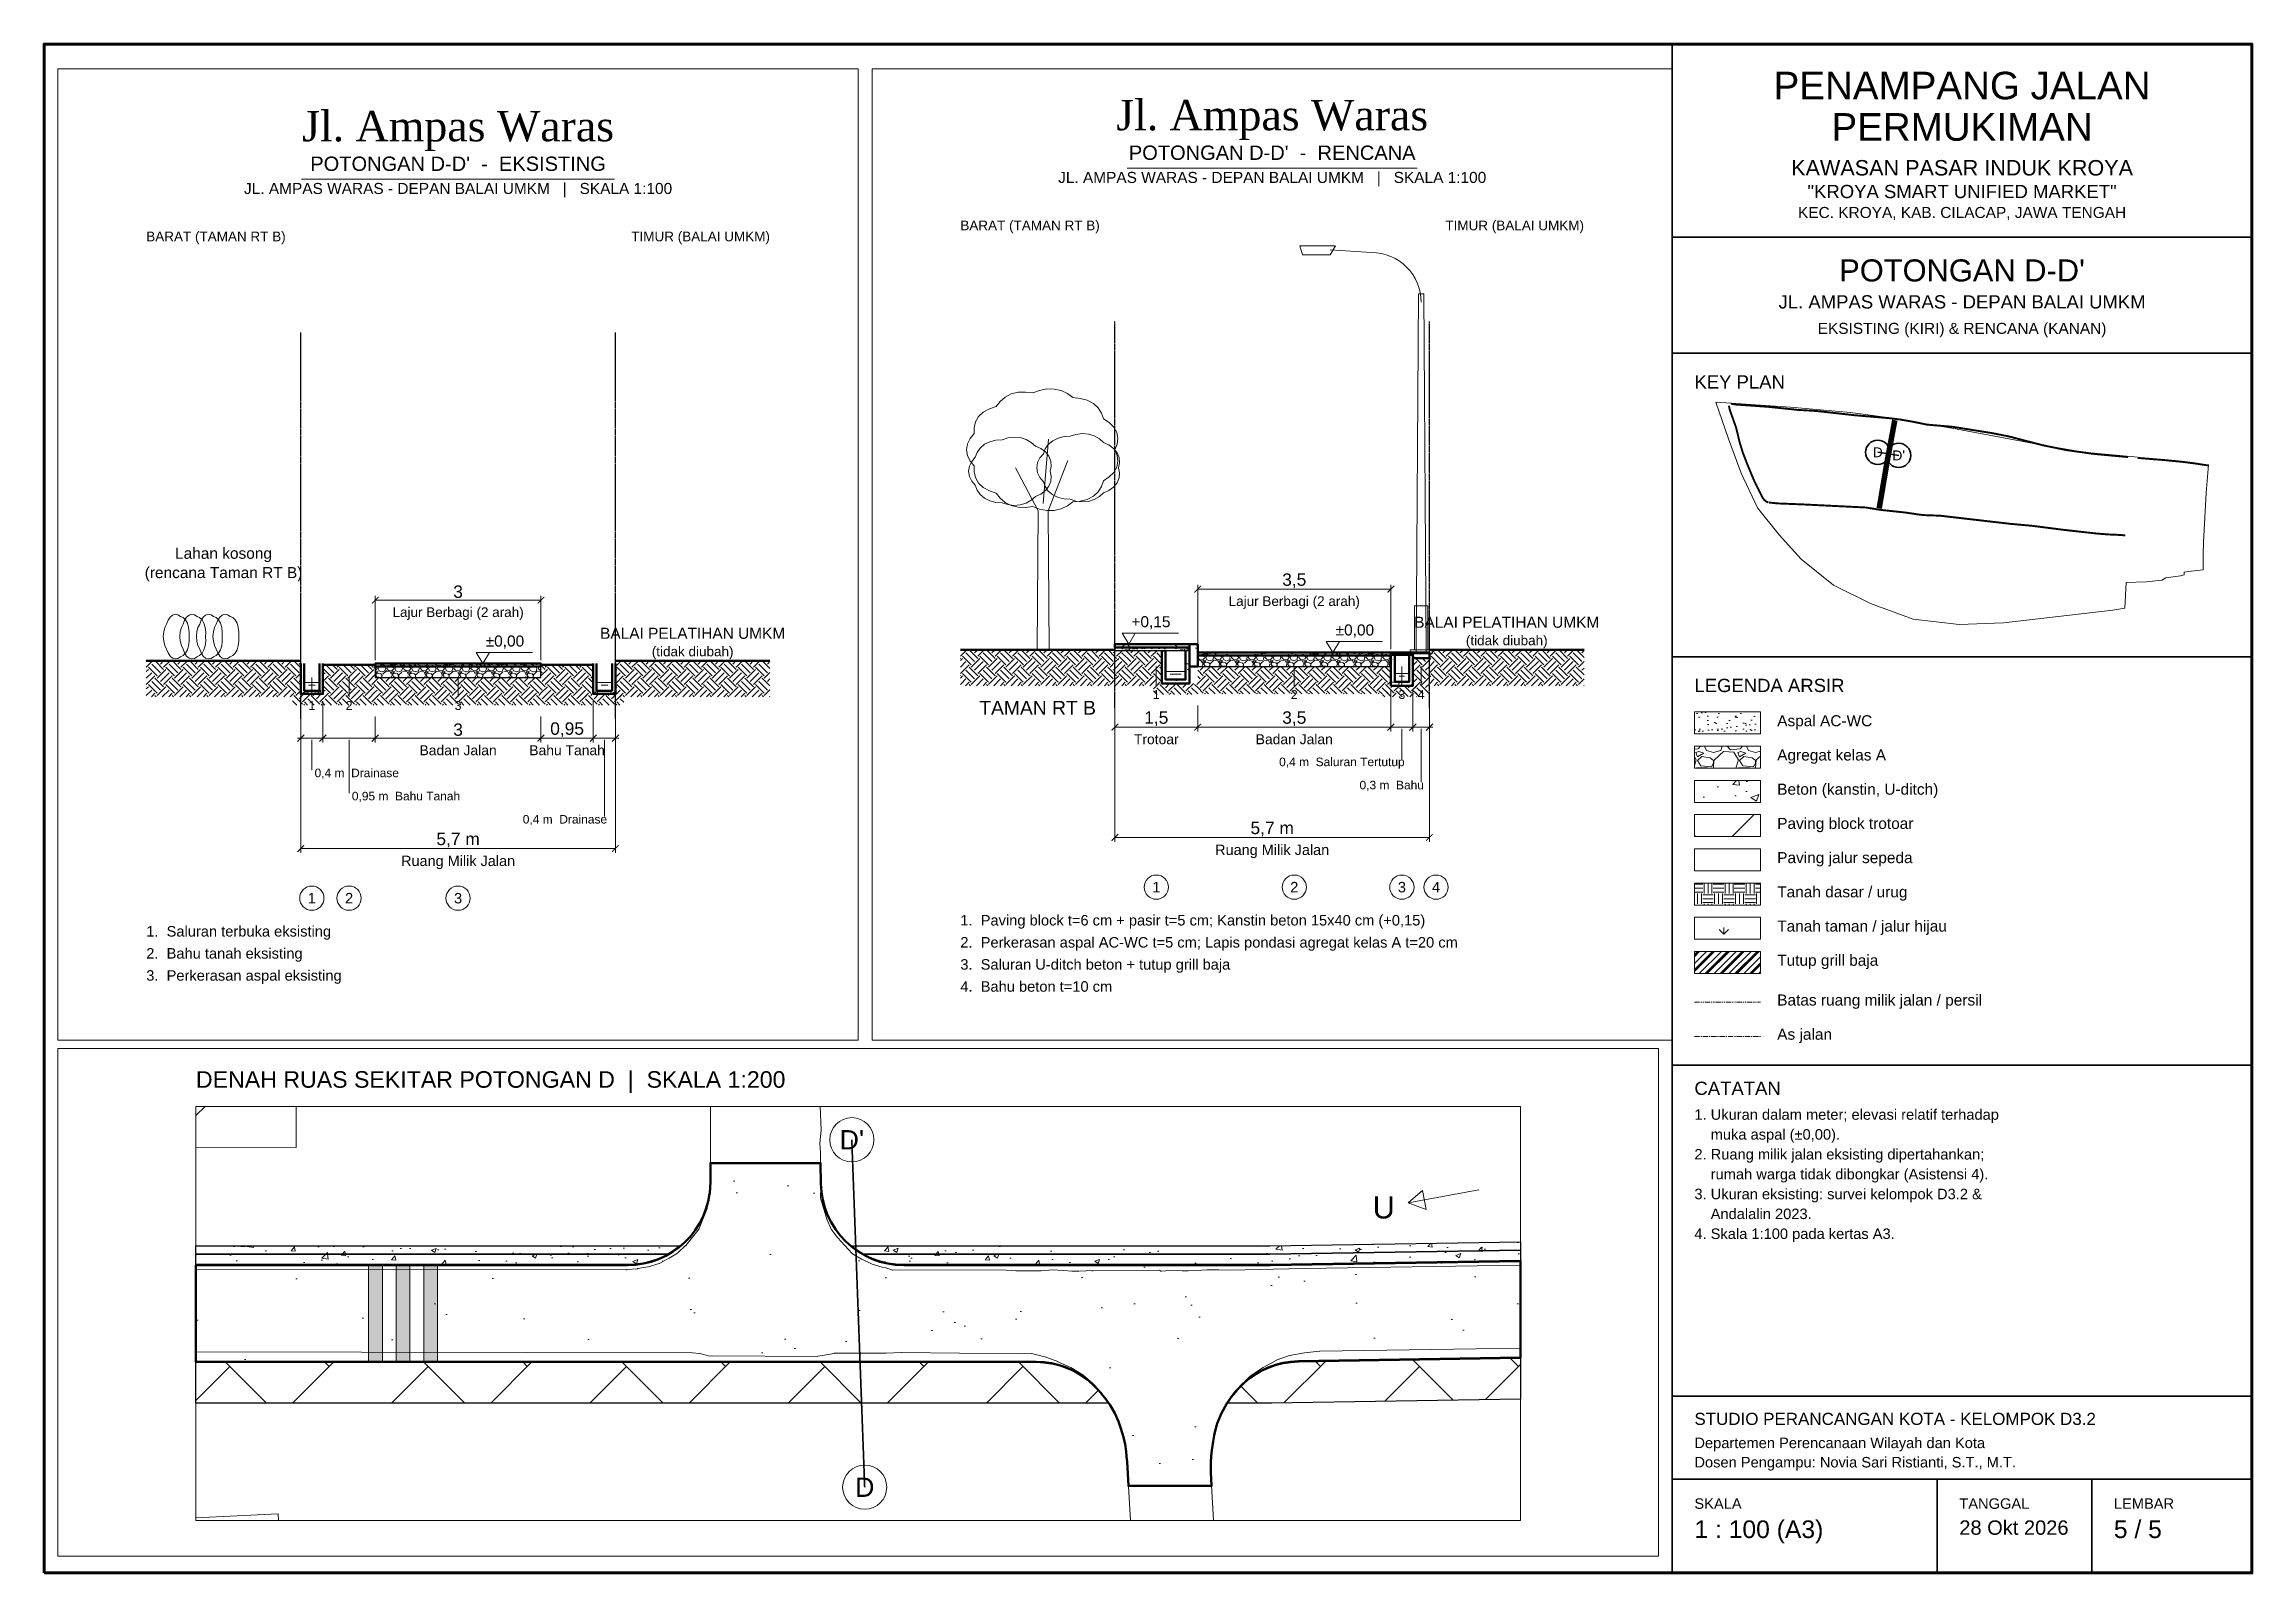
# Paper-space layout 'PNP_D_AMPAS_WARAS' of a CAD drawing. Header units: metres, sheet in millimetres. Extents: x 10 to 410, y 10 to 287.
# The model-space entities are those that its viewports show. They can reach past a viewport. Long polylines and large blocks are cut down to what shows.
import ezdxf
from ezdxf.enums import TextEntityAlignment as Align

# ---------------------------------------------------------------- set-up
doc = ezdxf.new("R2010")
doc.units = ezdxf.units.M
doc.linetypes.add('CENTER', pattern=[5.08, 3.175, -0.635, 0.635, -0.635])
doc.linetypes.add('PHANTOM', pattern=[6.35, 3.175, -0.635, 0.635, -0.635, 0.635, -0.635])
for name, color, linetype, lineweight in [('D32_KOP', 7, 'Continuous', 35), ('D32_KOP_TIPIS', 7, 'Continuous', 18), ('D32_PNP_AIR', 5, 'Continuous', 13), ('D32_PNP_ARSIR', 8, 'Continuous', 9), ('D32_PNP_ARSIR_TANAH', 33, 'Continuous', 9), ('D32_PNP_BATAS_RMJ', 1, 'PHANTOM', 25), ('D32_PNP_DIMENSI', 7, 'Continuous', 13), ('D32_PNP_KONSTRUKSI', 7, 'Continuous', 25), ('D32_PNP_POTONGAN', 7, 'Continuous', 50), ('D32_PNP_TAMPAK', 8, 'Continuous', 18), ('D32_PNP_TEKS', 7, 'Continuous', 18), ('D32_PNP_VEGETASI', 94, 'Continuous', 18), ('D32_VIEWPORT', 8, 'Continuous', 9)]:
    doc.layers.add(name, color=color, linetype=linetype, lineweight=lineweight)
doc.styles.add('D32_ARIAL', font='arial.ttf')
doc.styles.add('D32_TIMES', font='times.ttf')
doc.dimstyles.new('D32_1-100', dxfattribs={"dimtxt": 0.225, "dimasz": 0.12, "dimexe": 0.08, "dimexo": 0.06, "dimgap": 0.04, "dimtad": 1, "dimtxsty": 'D32_ARIAL', "dimblk": 'ARCHTICK', "dimblk1": 'ARCHTICK', "dimblk2": 'ARCHTICK', "dimcen": 2.5, "dimclrd": 7, "dimclre": 7, "dimclrt": 7, "dimazin": 3, "dimtfac": 1, "dimtmove": 2, "dimatfit": 3, "dimlwd": 13, "dimlwe": 13})

psp = doc.layouts.new('PNP_D_AMPAS_WARAS')

# ---------------------------------------------------------------- texts
at = {"color": 1, "style": 'D32_ARIAL'}
for s, p in [('D', (342.22, 213.04)), ("D'", (346.01, 212.48))]:
    psp.add_text(s, height=1.8, dxfattribs=at).set_placement(p, align=Align.MIDDLE_CENTER)
at = {"layer": 'D32_KOP_TIPIS', "style": 'D32_ARIAL'}
for s, height, p in [('PENAMPANG JALAN', 5, (357.5, 282)), ('PERMUKIMAN', 5, (357.5, 274.5)), ('KAWASAN PASAR INDUK KROYA', 2.8, (357.5, 266)), ('"KROYA SMART UNIFIED MARKET"', 2.4, (357.5, 261.5)), ('KEC. KROYA, KAB. CILACAP, JAWA TENGAH', 2, (357.5, 257.5)), ("POTONGAN D-D'", 4, (357.5, 248)), ('JL. AMPAS WARAS - DEPAN BALAI UMKM', 2.4, (357.5, 241.5)), ('EKSISTING (KIRI) & RENCANA (KANAN)', 2, (357.5, 236.5))]:
    psp.add_text(s, height=height, dxfattribs=at).set_placement(p, align=Align.TOP_CENTER)
for s, height, p in [('KEY PLAN', 2.4, (309, 227)), ('LEGENDA ARSIR', 2.4, (309, 172)), ('Aspal AC-WC', 2, (324, 165.4)), ('Agregat kelas A', 2, (324, 159.2)), ('Beton (kanstin, U-ditch)', 2, (324, 153)), ('Paving block trotoar', 2, (324, 146.8)), ('Paving jalur sepeda', 2, (324, 140.6)), ('Tanah dasar / urug', 2, (324, 134.4)), ('Tanah taman / jalur hijau', 2, (324, 128.2)), ('Tutup grill baja', 2, (324, 122)), ('Batas ruang milik jalan / persil', 2, (324, 114.8)), ('As jalan', 2, (324, 108.6)), ('CATATAN', 2.4, (309, 99)), ('1. Ukuran dalam meter; elevasi relatif terhadap', 1.9, (309, 94)), ('    muka aspal (±0,00).', 1.9, (309, 90.4)), ('2. Ruang milik jalan eksisting dipertahankan;', 1.9, (309, 86.8)), ('    rumah warga tidak dibongkar (Asistensi 4).', 1.9, (309, 83.2)), ('3. Ukuran eksisting: survei kelompok D3.2 &', 1.9, (309, 79.6)), ('    Andalalin 2023.', 1.9, (309, 76)), ('4. Skala 1:100 pada kertas A3.', 1.9, (309, 72.4)), ('STUDIO PERANCANGAN KOTA - KELOMPOK D3.2', 2.2, (309, 39)), ('Departemen Perencanaan Wilayah dan Kota', 1.9, (309, 34.5)), ('Dosen Pengampu: Novia Sari Ristianti, S.T., M.T.', 1.9, (309, 31)), ('SKALA', 1.9, (309, 23.5)), ('TANGGAL', 1.9, (357, 23.5)), ('LEMBAR', 1.9, (385, 23.5)), ('1 : 100 (A3)', 3.2, (309, 19.5)), ('28 Okt 2026', 2.6, (357, 19.5)), ('5 / 5', 3.2, (385, 19.5))]:
    psp.add_text(s, height=height, dxfattribs=at).set_placement(p, align=Align.TOP_LEFT)

msp = doc.modelspace()

# ---------------------------------------------------------------- texts
at = {"color": 1, "style": 'D32_ARIAL'}
for s, p in [("D'", (99.766, -115.704)), ('D', (100.234, -128.296))]:
    msp.add_text(s, height=0.7, dxfattribs=at).set_placement(p, align=Align.MIDDLE_CENTER)
at = {"style": 'D32_ARIAL'}
msp.add_text('U', height=0.8, dxfattribs=at).set_placement((119.042, -118.157), align=Align.MIDDLE_CENTER)
at = {"layer": 'D32_PNP_TEKS'}
for s, height, style, p in [('Jl. Ampas Waras', 0.55, 'D32_TIMES', (5.65, -110.7)), ('Jl. Ampas Waras', 0.55, 'D32_TIMES', (27.65, -110.7)), ("POTONGAN D-D'  -  EKSISTING", 0.26, 'D32_ARIAL', (5.65, -111.15)), ("POTONGAN D-D'  -  RENCANA", 0.26, 'D32_ARIAL', (27.65, -111.15)), ('JL. AMPAS WARAS - DEPAN BALAI UMKM   |   SKALA 1:100', 0.2, 'D32_ARIAL', (5.65, -111.55)), ('JL. AMPAS WARAS - DEPAN BALAI UMKM   |   SKALA 1:100', 0.2, 'D32_ARIAL', (27.65, -111.55))]:
    msp.add_text(s, height=height, dxfattribs=dict(at, style=style)).set_placement(p, align=Align.BOTTOM_CENTER)
at = {"layer": 'D32_PNP_TEKS', "style": 'D32_ARIAL'}
for s, height, p in [('BARAT (TAMAN RT B)', 0.175, (0, -112.4)), ('BARAT (TAMAN RT B)', 0.175, (22, -112.4)), ('DENAH RUAS SEKITAR POTONGAN D  |  SKALA 1:200', 0.6, (76, -114)), ('±0,00', 0.2, (6.15, -119.75)), ('+0,15', 0.2, (25.1, -119.6)), ('±0,00', 0.2, (28.8, -119.75))]:
    msp.add_text(s, height=height, dxfattribs=at).set_placement(p, align=Align.BOTTOM_LEFT)
for p in [(11.3, -112.4), (33.3, -112.4)]:
    msp.add_text('TIMUR (BALAI UMKM)', height=0.175, dxfattribs=at).set_placement(p, align=Align.BOTTOM_RIGHT)
for s, height, p in [('Lahan kosong', 0.2, (1.4, -118)), ('(rencana Taman RT B)', 0.2, (1.4, -118.35)), ('BALAI PELATIHAN UMKM', 0.2, (9.9, -119.45)), ('BALAI PELATIHAN UMKM', 0.2, (31.9, -119.45)), ('(tidak diubah)', 0.175, (9.9, -119.78)), ('(tidak diubah)', 0.175, (31.9, -119.78)), ('TAMAN RT B', 0.25, (23.4, -121)), ('1', 0.19, (3, -124.25)), ('2', 0.19, (3.675, -124.25)), ('3', 0.19, (5.65, -124.25)), ('1', 0.19, (25.55, -124.25)), ('2', 0.19, (28.05, -124.25)), ('3', 0.19, (30, -124.25)), ('4', 0.19, (30.62, -124.25))]:
    msp.add_text(s, height=height, dxfattribs=at).set_placement(p, align=Align.MIDDLE_CENTER)
for s, height, p in [('Lajur Berbagi (2 arah)', 0.175, (5.65, -118.98)), ('Lajur Berbagi (2 arah)', 0.175, (28.05, -118.98)), ('1', 0.16, (3, -120.68)), ('2', 0.16, (3.675, -120.68)), ('3', 0.16, (5.65, -120.68)), ('1', 0.16, (25.55, -120.68)), ('2', 0.16, (28.05, -120.68)), ('3', 0.16, (30, -120.68)), ('4', 0.16, (30.35, -120.68)), ('Badan Jalan', 0.18, (5.65, -121.48)), ('Bahu Tanah', 0.18, (7.625, -121.48)), ('Trotoar', 0.18, (25.55, -121.48)), ('Badan Jalan', 0.18, (28.05, -121.48)), ('Ruang Milik Jalan', 0.1875, (5.65, -123.48)), ('Ruang Milik Jalan', 0.1875, (27.65, -123.48))]:
    msp.add_text(s, height=height, dxfattribs=at).set_placement(p, align=Align.TOP_CENTER)
for s, height, p in [('0,4 m  Drainase', 0.155, (3.05, -121.98)), ('0,95 m  Bahu Tanah', 0.155, (3.725, -122.4)), ('1.  Saluran terbuka eksisting', 0.19, (0, -124.85)), ('1.  Paving block t=6 cm + pasir t=5 cm; Kanstin beton 15x40 cm (+0,15)', 0.19, (22, -124.85)), ('2.  Bahu tanah eksisting', 0.19, (0, -125.25)), ('2.  Perkerasan aspal AC-WC t=5 cm; Lapis pondasi agregat kelas A t=20 cm', 0.19, (22, -125.25)), ('3.  Perkerasan aspal eksisting', 0.19, (0, -125.65)), ('3.  Saluran U-ditch beton + tutup grill baja', 0.19, (22, -125.65)), ('4.  Bahu beton t=10 cm', 0.19, (22, -126.05))]:
    msp.add_text(s, height=height, dxfattribs=at).set_placement(p, align=Align.MIDDLE_LEFT)
for s, p in [('0,4 m  Saluran Tertutup', (30.05, -121.98)), ('0,3 m  Bahu', (30.4, -122.4)), ('0,4 m  Drainase', (8.35, -122.82))]:
    msp.add_text(s, height=0.155, dxfattribs=at).set_placement(p, align=Align.MIDDLE_RIGHT)

# ---------------------------------------------------------------- blocks, each defined once
blk = doc.blocks.new('_ARCHTICK')
at = {"color": 0, "linetype": 'BYBLOCK', "const_width": 0.15}
blk.add_lwpolyline([(-0.5, -0.5), (0.5, 0.5)], dxfattribs=at)

# ---------------------------------------------------------------- dimensions: what is measured, and where the dimension line sits
at = {"layer": 'D32_PNP_DIMENSI'}
for base, p1, p2 in [((4.15, -118.85), (4.15, -120), (7.15, -120)), ((26.3, -118.85), (26.3, -120), (29.8, -120)), ((4.15, -121.35), (4.15, -120.9), (7.15, -120.9)), ((7.15, -121.35), (7.15, -120.9), (8.1, -120.9)), ((24.8, -121.35), (24.8, -120.9), (26.3, -120.9)), ((26.3, -121.35), (26.3, -120.9), (29.8, -120.9))]:
    msp.add_linear_dim(base=base, p1=p1, p2=p2, dimstyle='D32_1-100', dxfattribs=at).render()
for base, p1, p2 in [((2.8, -123.35), (2.8, -120.9), (8.5, -120.9)), ((24.8, -123.35), (24.8, -120.9), (30.5, -120.9))]:
    msp.add_linear_dim(base=base, p1=p1, p2=p2, text='<> m', dimstyle='D32_1-100', dxfattribs=at).render()

# ---------------------------------------------------------------- hatches: boundary and pattern name
at = {"layer": 'D32_PNP_ARSIR'}
h = msp.add_hatch(dxfattribs=at)
h.set_pattern_fill('ANSI31', scale=2.5)
h.paths.add_polyline_path([(79.627, -115.98), (76, -115.969), (76, -114.5), (79.632, -114.5)])
h = msp.add_hatch(dxfattribs=at)
h.set_pattern_fill('AR-SAND', scale=0.09)
h.paths.add_polyline_path([(91.644, -120.25), (91.93, -120.236), (92.213, -120.195), (92.492, -120.128), (92.762, -120.034), (93.022, -119.914), (93.27, -119.771), (93.503, -119.604), (93.719, -119.416), (93.916, -119.208), (94.093, -118.982), (94.247, -118.741), (94.377, -118.486), (94.483, -118.22), (94.562, -117.944), (94.615, -117.663), (94.618, -117.642), (94.646, -117.226), (94.646, -116.55), (98.633, -116.55), (98.647, -117.305), (98.667, -117.595), (98.714, -117.882), (98.789, -118.164), (98.891, -118.436), (99.019, -118.697), (99.171, -118.945), (99.347, -119.177), (99.545, -119.391), (99.762, -119.584), (99.997, -119.756), (100.248, -119.904), (100.511, -120.027), (100.786, -120.124), (101.068, -120.194), (101.356, -120.236), (101.647, -120.25), (114.891, -120.25), (114.94, -120.25), (124, -120.101), (124, -123.601), (115.948, -123.734), (115.669, -123.751), (115.392, -123.795), (115.12, -123.864), (114.857, -123.958), (114.603, -124.077), (114.361, -124.219), (114.134, -124.382), (113.923, -124.566), (113.73, -124.769), (113.663, -124.846), (113.51, -125.039), (113.373, -125.242), (113.297, -125.366), (113.125, -125.69), (113.123, -125.693), (113.006, -125.993), (112.921, -126.304), (112.896, -126.419), (112.858, -126.638), (112.815, -126.948), (112.792, -127.171), (112.777, -127.406), (112.775, -127.757), (112.802, -128.25), (109.789, -128.25), (109.74, -127.369), (109.725, -127.197), (109.722, -127.168), (109.706, -127.001), (109.671, -126.742), (109.613, -126.488), (109.58, -126.368), (109.504, -126.127), (109.426, -125.913), (109.296, -125.611), (109.134, -125.324), (108.941, -125.057), (108.868, -124.967), (108.783, -124.866), (108.692, -124.764), (108.496, -124.561), (108.281, -124.378), (108.05, -124.216), (107.805, -124.076), (107.547, -123.96), (107.28, -123.869), (107.006, -123.803), (106.726, -123.763), (106.444, -123.75), (76, -123.75), (76, -120.25)])
h = msp.add_hatch(dxfattribs=at)
h.set_pattern_fill('AR-CONC', scale=0.01)
h.paths.add_polyline_path([(93.259, -119.754), (93.094, -119.85), (76, -119.85), (76, -119.55), (93.535, -119.55), (93.491, -119.588)])
h = msp.add_hatch(dxfattribs=at)
h.set_pattern_fill('AR-CONC', scale=0.01)
h.paths.add_polyline_path([(114.912, -119.85), (100.196, -119.85), (100.008, -119.739), (99.775, -119.569), (99.754, -119.55), (114.91, -119.55), (124, -119.401), (124, -119.701)])
h = msp.add_hatch(dxfattribs=at)
h.set_pattern_fill('AR-CONC', scale=0.003)
h.paths.add_polyline_path([(2.8, -120.55), (2.86, -120.55), (2.86, -120), (2.8, -120)])
h = msp.add_hatch(dxfattribs=at)
h.set_pattern_fill('AR-CONC', scale=0.003)
h.paths.add_polyline_path([(3.14, -120.55), (3.2, -120.55), (3.2, -120), (3.14, -120)])
h = msp.add_hatch(dxfattribs=at)
h.set_pattern_fill('AR-SAND', scale=0.002)
h.paths.add_polyline_path([(4.15, -120.05), (7.15, -120.05), (7.15, -120), (4.15, -120)])
h = msp.add_hatch(dxfattribs=at)
h.set_pattern_fill('AR-CONC', scale=0.003)
h.paths.add_polyline_path([(8.1, -120.55), (8.16, -120.55), (8.16, -120), (8.1, -120)])
h = msp.add_hatch(dxfattribs=at)
h.set_pattern_fill('AR-CONC', scale=0.003)
h.paths.add_polyline_path([(8.44, -120.55), (8.5, -120.55), (8.5, -120), (8.44, -120)])
h = msp.add_hatch(dxfattribs=at)
h.set_pattern_fill('AR-HBONE', scale=0.006)
h.paths.add_polyline_path([(24.8, -119.91), (26.15, -119.91), (26.15, -119.85), (24.8, -119.85)])
h = msp.add_hatch(dxfattribs=at)
h.set_pattern_fill('AR-SAND', scale=0.002)
h.paths.add_polyline_path([(24.8, -119.96), (26.15, -119.96), (26.15, -119.91), (24.8, -119.91)])
h = msp.add_hatch(dxfattribs=at)
h.set_pattern_fill('AR-CONC', scale=0.003)
h.paths.add_polyline_path([(25.65, -120.56), (25.72, -120.56), (25.72, -119.96), (25.65, -119.96)])
h = msp.add_hatch(dxfattribs=at)
h.set_pattern_fill('AR-CONC', scale=0.003)
h.paths.add_polyline_path([(26.08, -120.56), (26.15, -120.56), (26.15, -119.96), (26.08, -119.96)])
h = msp.add_hatch(dxfattribs=at)
h.set_pattern_fill('AR-CONC', scale=0.003)
h.paths.add_polyline_path([(26.15, -120.25), (26.3, -120.25), (26.3, -119.85), (26.15, -119.85)])
h = msp.add_hatch(dxfattribs=at)
h.set_pattern_fill('AR-SAND', scale=0.002)
h.paths.add_polyline_path([(26.3, -120.05), (29.8, -120.05), (29.8, -120), (26.3, -120)])
h = msp.add_hatch(dxfattribs=at)
h.set_pattern_fill('AR-CONC', scale=0.003)
h.paths.add_polyline_path([(29.8, -120.6), (29.87, -120.6), (29.87, -120), (29.8, -120)])
h = msp.add_hatch(dxfattribs=at)
h.set_pattern_fill('STEEL', scale=0.01)
h.paths.add_polyline_path([(29.8, -120.04), (30.2, -120.04), (30.2, -120), (29.8, -120)])
h = msp.add_hatch(dxfattribs=at)
h.set_pattern_fill('AR-CONC', scale=0.003)
h.paths.add_polyline_path([(30.13, -120.6), (30.2, -120.6), (30.2, -120), (30.13, -120)])
h = msp.add_hatch(dxfattribs=at)
h.set_pattern_fill('AR-CONC', scale=0.003)
h.paths.add_polyline_path([(30.2, -120.1), (30.5, -120.1), (30.5, -120), (30.2, -120)])
h = msp.add_hatch(dxfattribs=at)
h.set_pattern_fill('AR-CONC', scale=0.01)
h.paths.add_polyline_path([(92.755, -120.015), (92.486, -120.108), (92.209, -120.176), (91.928, -120.216), (91.643, -120.23), (76, -120.23), (76, -119.85), (93.094, -119.85), (93.013, -119.897)])
h = msp.add_hatch(dxfattribs=at)
h.set_pattern_fill('AR-CONC', scale=0.01)
h.paths.add_polyline_path([(114.94, -120.23), (114.891, -120.23), (101.647, -120.23), (101.358, -120.216), (101.072, -120.174), (100.791, -120.105), (100.519, -120.008), (100.257, -119.886), (100.196, -119.85), (114.912, -119.85), (124, -119.701), (124, -120.081)])
h = msp.add_hatch(dxfattribs=at)
h.set_pattern_fill('GRAVEL', scale=0.012)
h.paths.add_polyline_path([(4.15, -120.25), (7.15, -120.25), (7.15, -120.05), (4.15, -120.05)])
h = msp.add_hatch(dxfattribs=at)
h.set_pattern_fill('GRAVEL', scale=0.012)
h.paths.add_polyline_path([(26.3, -120.25), (29.8, -120.25), (29.8, -120.05), (26.3, -120.05)])
h = msp.add_hatch(color=252, dxfattribs=at)
h.dxf.hatch_style = 1
h.paths.add_polyline_path([(82.256, -120.25), (82.756, -120.25), (82.756, -123.75), (82.256, -123.75)])
h = msp.add_hatch(color=252, dxfattribs=at)
h.dxf.hatch_style = 1
h.paths.add_polyline_path([(83.256, -120.25), (83.756, -120.25), (83.756, -123.75), (83.256, -123.75)])
h = msp.add_hatch(color=252, dxfattribs=at)
h.dxf.hatch_style = 1
h.paths.add_polyline_path([(84.256, -120.25), (84.756, -120.25), (84.756, -123.75), (84.256, -123.75)])
h = msp.add_hatch(dxfattribs=at)
h.set_pattern_fill('AR-CONC', scale=0.003)
h.paths.add_polyline_path([(2.86, -120.55), (3.14, -120.55), (3.14, -120.49), (2.86, -120.49)])
h = msp.add_hatch(dxfattribs=at)
h.set_pattern_fill('AR-CONC', scale=0.003)
h.paths.add_polyline_path([(8.16, -120.55), (8.44, -120.55), (8.44, -120.49), (8.16, -120.49)])
h = msp.add_hatch(dxfattribs=at)
h.set_pattern_fill('AR-CONC', scale=0.003)
h.paths.add_polyline_path([(25.72, -120.56), (26.08, -120.56), (26.08, -120.49), (25.72, -120.49)])
h = msp.add_hatch(dxfattribs=at)
h.set_pattern_fill('AR-CONC', scale=0.003)
h.paths.add_polyline_path([(29.87, -120.6), (30.13, -120.6), (30.13, -120.53), (29.87, -120.53)])
h = msp.add_hatch(dxfattribs=at)
h.set_pattern_fill('AR-HBONE', scale=0.025)
h.paths.add_polyline_path([(106.444, -123.77), (106.724, -123.783), (107.002, -123.823), (107.275, -123.888), (107.54, -123.979), (107.796, -124.094), (108.039, -124.233), (108.269, -124.394), (108.482, -124.576), (108.678, -124.777), (108.768, -124.879), (108.852, -124.979), (108.925, -125.069), (109.056, -125.25), (76, -125.25), (76, -123.77)])
h = msp.add_hatch(dxfattribs=at)
h.set_pattern_fill('AR-HBONE', scale=0.025)
h.paths.add_polyline_path([(113.392, -125.25), (113.526, -125.05), (113.678, -124.859), (113.744, -124.783), (113.936, -124.581), (114.146, -124.398), (114.372, -124.235), (114.612, -124.095), (114.864, -123.977), (115.126, -123.883), (115.396, -123.814), (115.671, -123.771), (115.949, -123.754), (124, -123.621), (124, -125.101), (114.983, -125.25), (114.93, -125.25)])
h = msp.add_hatch(dxfattribs=at)
h.set_pattern_fill('ANSI31', scale=2.5)
h.paths.add_polyline_path([(78.979, -129.257), (78.992, -129.5), (76, -129.5), (76, -129.408)])
at = {"layer": 'D32_PNP_ARSIR_TANAH'}
h = msp.add_hatch(dxfattribs=at)
h.set_pattern_fill('EARTH', scale=0.035, angle=45)
h.paths.add_polyline_path([(0, -120.6), (2.8, -120.6), (2.8, -119.95), (0, -119.95)])
h = msp.add_hatch(dxfattribs=at)
h.set_pattern_fill('EARTH', scale=0.035, angle=45)
h.paths.add_polyline_path([(8.5, -120.6), (11.3, -120.6), (11.3, -119.95), (8.5, -119.95)])
h = msp.add_hatch(dxfattribs=at)
h.set_pattern_fill('EARTH', scale=0.035, angle=45)
h.paths.add_polyline_path([(22, -120.6), (24.8, -120.6), (24.8, -119.95), (22, -119.95)])
h = msp.add_hatch(dxfattribs=at)
h.set_pattern_fill('EARTH', scale=0.035, angle=45)
h.paths.add_polyline_path([(24.8, -120.6), (25.65, -120.6), (25.65, -119.96), (24.8, -119.96)])
h = msp.add_hatch(dxfattribs=at)
h.set_pattern_fill('EARTH', scale=0.035, angle=45)
h.paths.add_polyline_path([(30.5, -120.6), (33.3, -120.6), (33.3, -119.95), (30.5, -119.95)])
h = msp.add_hatch(dxfattribs=at)
h.set_pattern_fill('EARTH', scale=0.035, angle=45)
h.paths.add_polyline_path([(3.2, -120.75), (4.15, -120.75), (4.15, -120.02), (3.2, -120.02)])
h = msp.add_hatch(dxfattribs=at)
h.set_pattern_fill('EARTH', scale=0.035, angle=45)
h.paths.add_polyline_path([(4.15, -120.75), (7.15, -120.75), (7.15, -120.25), (4.15, -120.25)])
h = msp.add_hatch(dxfattribs=at)
h.set_pattern_fill('EARTH', scale=0.035, angle=45)
h.paths.add_polyline_path([(7.15, -120.75), (8.1, -120.75), (8.1, -120.02), (7.15, -120.02)])
h = msp.add_hatch(dxfattribs=at)
h.set_pattern_fill('EARTH', scale=0.035, angle=45)
h.paths.add_polyline_path([(26.3, -120.75), (29.8, -120.75), (29.8, -120.25), (26.3, -120.25)])
h = msp.add_hatch(dxfattribs=at)
h.set_pattern_fill('EARTH', scale=0.035, angle=45)
h.paths.add_polyline_path([(30.2, -120.75), (30.5, -120.75), (30.5, -120.1), (30.2, -120.1)])
h = msp.add_hatch(dxfattribs=at)
h.set_pattern_fill('EARTH', scale=0.035, angle=45)
h.paths.add_polyline_path([(2.65, -120.75), (3.35, -120.75), (3.35, -120.55), (2.65, -120.55)])
h = msp.add_hatch(dxfattribs=at)
h.set_pattern_fill('EARTH', scale=0.035, angle=45)
h.paths.add_polyline_path([(7.95, -120.75), (8.65, -120.75), (8.65, -120.55), (7.95, -120.55)])
h = msp.add_hatch(dxfattribs=at)
h.set_pattern_fill('EARTH', scale=0.035, angle=45)
h.paths.add_polyline_path([(25.5, -120.76), (26.3, -120.76), (26.3, -120.56), (25.5, -120.56)])
h = msp.add_hatch(dxfattribs=at)
h.set_pattern_fill('EARTH', scale=0.035, angle=45)
h.paths.add_polyline_path([(29.65, -120.8), (30.35, -120.8), (30.35, -120.6), (29.65, -120.6)])

# ---------------------------------------------------------------- linework, layer by layer
at = {"layer": 'D32_PNP_AIR'}
for points in [[(2.88, -120.34), (3.12, -120.34)], [(2.94, -120.39), (3.06, -120.39)], [(8.18, -120.34), (8.42, -120.34)], [(8.24, -120.39), (8.36, -120.39)], [(25.74, -120.34), (26.06, -120.34)], [(25.8, -120.39), (26, -120.39)], [(29.89, -120.38), (30.11, -120.38)], [(29.95, -120.43), (30.05, -120.43)]]:
    msp.add_lwpolyline(points, dxfattribs=at)
at = {"layer": 'D32_PNP_BATAS_RMJ'}
for points in [[(2.8, -121), (2.8, -114)], [(8.5, -121), (8.5, -114)], [(24.8, -121), (24.8, -114)], [(30.5, -121), (30.5, -114)], [(2.8, -121), (2.8, -115)], [(8.5, -121), (8.5, -115)], [(24.8, -121), (24.8, -115)], [(30.5, -121), (30.5, -115)]]:
    msp.add_lwpolyline(points, dxfattribs=at)
at = {"layer": 'D32_PNP_BATAS_RMJ', "color": 1, "ltscale": 1.5, "const_width": 0.06}
msp.add_lwpolyline([(100.234, -128.296), (99.766, -115.704)], dxfattribs=at)
at = {"layer": 'D32_PNP_DIMENSI'}
for points in [[(5.98, -119.8), (6.22, -119.8), (6.1, -120), (5.98, -119.8)], [(24.93, -119.65), (25.17, -119.65), (25.05, -119.85), (24.93, -119.65)], [(28.63, -119.8), (28.87, -119.8), (28.75, -120), (28.63, -119.8)]]:
    msp.add_lwpolyline(points, close=True, dxfattribs=at)
for points in [[(5.98, -119.8), (7, -119.8)], [(24.93, -119.65), (25.95, -119.65)], [(28.63, -119.8), (29.65, -119.8)], [(3, -120.25), (3, -120.6)], [(3.675, -120.25), (3.675, -120.6)], [(5.65, -120.25), (5.65, -120.6)], [(25.55, -120.25), (25.55, -120.6)], [(28.05, -120.25), (28.05, -120.6)], [(30, -120.25), (30, -120.6)], [(30.35, -120.25), (30.35, -120.6)], [(2.8, -120.68), (2.8, -121.43)], [(3.2, -120.68), (3.2, -121.43)], [(8.1, -120.68), (8.1, -121.43)], [(8.5, -120.68), (8.5, -121.43)], [(29.8, -120.68), (29.8, -121.43)], [(30.2, -120.68), (30.2, -121.43)], [(3.2, -120.96), (3.2, -121.43)], [(4.15, -120.96), (4.15, -121.43)], [(30.2, -120.96), (30.2, -121.43)], [(30.5, -120.96), (30.5, -121.43)], [(2.74, -121.41), (2.86, -121.29)], [(2.74, -121.35), (3.26, -121.35)], [(3, -121.38), (3, -121.93)], [(3.14, -121.41), (3.26, -121.29)], [(3.14, -121.41), (3.26, -121.29)], [(3.14, -121.35), (4.21, -121.35)], [(3.675, -121.38), (3.675, -122.35)], [(4.09, -121.41), (4.21, -121.29)], [(8.04, -121.41), (8.16, -121.29)], [(8.04, -121.35), (8.56, -121.35)], [(8.3, -121.38), (8.3, -122.77)], [(8.44, -121.41), (8.56, -121.29)], [(29.74, -121.41), (29.86, -121.29)], [(29.74, -121.35), (30.26, -121.35)], [(30, -121.38), (30, -121.93)], [(30.14, -121.41), (30.26, -121.29)], [(30.14, -121.41), (30.26, -121.29)], [(30.14, -121.35), (30.56, -121.35)], [(30.35, -121.38), (30.35, -122.35)], [(30.44, -121.41), (30.56, -121.29)]]:
    msp.add_lwpolyline(points, dxfattribs=at)
for centre in [(3, -124.25), (3.675, -124.25), (5.65, -124.25), (25.55, -124.25), (28.05, -124.25), (30, -124.25), (30.62, -124.25)]:
    msp.add_circle(centre, 0.22, dxfattribs=at)
at = {"layer": 'D32_PNP_KONSTRUKSI'}
for points in [[(93.259, -119.754), (93.094, -119.85), (76, -119.85), (76, -119.55), (93.535, -119.55), (93.491, -119.588)], [(114.912, -119.85), (100.196, -119.85), (100.008, -119.739), (99.775, -119.569), (99.754, -119.55), (114.91, -119.55), (124, -119.401), (124, -119.701)], [(24.8, -119.96), (26.15, -119.96), (26.15, -119.91), (24.8, -119.91)], [(92.755, -120.015), (92.486, -120.108), (92.209, -120.176), (91.928, -120.216), (91.643, -120.23), (76, -120.23), (76, -119.85), (93.094, -119.85), (93.013, -119.897)], [(114.94, -120.23), (114.891, -120.23), (101.647, -120.23), (101.358, -120.216), (101.072, -120.174), (100.791, -120.105), (100.519, -120.008), (100.257, -119.886), (100.196, -119.85), (114.912, -119.85), (124, -119.701), (124, -120.081)], [(4.15, -120.25), (7.15, -120.25), (7.15, -120.05), (4.15, -120.05)], [(26.3, -120.25), (29.8, -120.25), (29.8, -120.05), (26.3, -120.05)], [(106.444, -123.77), (106.724, -123.783), (107.002, -123.823), (107.275, -123.888), (107.54, -123.979), (107.796, -124.094), (108.039, -124.233), (108.269, -124.394), (108.482, -124.576), (108.678, -124.777), (108.768, -124.879), (108.852, -124.979), (108.925, -125.069), (109.056, -125.25), (76, -125.25), (76, -123.77)], [(113.392, -125.25), (113.526, -125.05), (113.678, -124.859), (113.744, -124.783), (113.936, -124.581), (114.146, -124.398), (114.372, -124.235), (114.612, -124.095), (114.864, -123.977), (115.126, -123.883), (115.396, -123.814), (115.671, -123.771), (115.949, -123.754), (124, -123.621), (124, -125.101), (114.983, -125.25), (114.93, -125.25)]]:
    msp.add_lwpolyline(points, close=True, dxfattribs=at)
at = {"layer": 'D32_PNP_POTONGAN'}
for points in [[(91.644, -120.25), (91.93, -120.236), (92.213, -120.195), (92.492, -120.128), (92.762, -120.034), (93.022, -119.914), (93.27, -119.771), (93.503, -119.604), (93.719, -119.416), (93.916, -119.208), (94.093, -118.982), (94.247, -118.741), (94.377, -118.486), (94.483, -118.22), (94.562, -117.944), (94.615, -117.663), (94.618, -117.642), (94.646, -117.226), (94.646, -116.55), (98.633, -116.55), (98.647, -117.305), (98.667, -117.595), (98.714, -117.882), (98.789, -118.164), (98.891, -118.436), (99.019, -118.697), (99.171, -118.945), (99.347, -119.177), (99.545, -119.391), (99.762, -119.584), (99.997, -119.756), (100.248, -119.904), (100.511, -120.027), (100.786, -120.124), (101.068, -120.194), (101.356, -120.236), (101.647, -120.25), (114.891, -120.25), (114.94, -120.25), (124, -120.101), (124, -123.601), (115.948, -123.734), (115.669, -123.751), (115.392, -123.795), (115.12, -123.864), (114.857, -123.958), (114.603, -124.077), (114.361, -124.219), (114.134, -124.382), (113.923, -124.566), (113.73, -124.769), (113.663, -124.846), (113.51, -125.039), (113.373, -125.242), (113.297, -125.366), (113.125, -125.69), (113.123, -125.693), (113.006, -125.993), (112.921, -126.304), (112.896, -126.419), (112.858, -126.638), (112.815, -126.948), (112.792, -127.171), (112.777, -127.406), (112.775, -127.757), (112.802, -128.25), (109.789, -128.25), (109.74, -127.369), (109.725, -127.197), (109.722, -127.168), (109.706, -127.001), (109.671, -126.742), (109.613, -126.488), (109.58, -126.368), (109.504, -126.127), (109.426, -125.913), (109.296, -125.611), (109.134, -125.324), (108.941, -125.057), (108.868, -124.967), (108.783, -124.866), (108.692, -124.764), (108.496, -124.561), (108.281, -124.378), (108.05, -124.216), (107.805, -124.076), (107.547, -123.96), (107.28, -123.869), (107.006, -123.803), (106.726, -123.763), (106.444, -123.75), (76, -123.75), (76, -120.25)], [(4.15, -120.05), (7.15, -120.05), (7.15, -120), (4.15, -120)], [(24.8, -119.91), (26.15, -119.91), (26.15, -119.85), (24.8, -119.85)], [(26.15, -120.25), (26.3, -120.25), (26.3, -119.85), (26.15, -119.85)], [(26.3, -120.05), (29.8, -120.05), (29.8, -120), (26.3, -120)], [(29.8, -120.04), (30.2, -120.04), (30.2, -120), (29.8, -120)], [(30.2, -120.1), (30.5, -120.1), (30.5, -120), (30.2, -120)]]:
    msp.add_lwpolyline(points, close=True, dxfattribs=at)
for points in [[(0, -119.95), (2.8, -119.95)], [(2.8, -120), (2.8, -120.55), (3.2, -120.55), (3.2, -120)], [(2.86, -120), (2.86, -120.49), (3.14, -120.49), (3.14, -120)], [(8.1, -120), (8.1, -120.55), (8.5, -120.55), (8.5, -120)], [(8.16, -120), (8.16, -120.49), (8.44, -120.49), (8.44, -120)], [(8.5, -119.95), (11.3, -119.95)], [(22, -119.95), (24.8, -119.95)], [(25.65, -119.96), (25.65, -120.56), (26.15, -120.56), (26.15, -119.96)], [(25.72, -119.96), (25.72, -120.49), (26.08, -120.49), (26.08, -119.96)], [(29.8, -120), (29.8, -120.6), (30.2, -120.6), (30.2, -120)], [(29.87, -120), (29.87, -120.53), (30.13, -120.53), (30.13, -120)], [(30.5, -119.95), (33.3, -119.95)], [(3.2, -120.02), (4.15, -120.02)], [(7.15, -120.02), (8.1, -120.02)]]:
    msp.add_lwpolyline(points, dxfattribs=at)
at = {"layer": 'D32_PNP_TAMPAK'}
for points in [[(28.8, -112.63), (28.15, -112.63), (28.2, -112.79), (28.7, -112.79)], [(30.26, -120), (30.3, -113.5), (30.4, -113.5), (30.44, -120)], [(91.586, -120.423), (91.591, -120.423), (91.596, -120.422), (91.601, -120.421), (91.606, -120.419), (91.611, -120.417), (91.615, -120.414), (91.619, -120.411), (91.622, -120.408), (91.625, -120.404), (91.626, -120.404), (91.626, -120.404), (91.627, -120.404), (92.006, -120.377), (92.011, -120.376), (92.38, -120.307), (92.385, -120.306), (92.785, -120.189), (92.791, -120.187), (92.795, -120.185), (93.142, -119.994), (93.144, -119.993), (93.448, -119.809), (93.453, -119.806), (93.457, -119.803), (93.743, -119.539), (93.748, -119.533), (93.991, -119.233), (94.232, -118.934), (94.235, -118.93), (94.238, -118.925), (94.24, -118.921), (94.383, -118.557), (94.383, -118.557), (94.527, -118.19), (94.529, -118.185), (94.53, -118.18), (94.592, -117.83), (94.592, -117.828), (94.647, -117.435), (94.647, -117.428), (94.643, -114.5), (98.623, -114.5), (98.652, -115.351), (98.652, -115.352), (98.652, -115.352), (98.612, -115.829), (98.612, -115.837), (98.633, -116.173), (98.633, -116.173), (98.633, -116.174), (98.633, -116.175), (98.63, -116.389), (98.63, -116.391), (98.649, -117.418), (98.649, -117.419), (98.649, -117.421), (98.636, -117.801), (98.636, -117.806), (98.637, -117.811), (98.638, -117.817), (98.754, -118.218), (98.754, -118.219), (98.865, -118.582), (98.867, -118.587), (99.016, -118.939), (99.017, -118.943), (99.02, -118.946), (99.022, -118.95), (99.245, -119.244), (99.248, -119.247), (99.517, -119.54), (99.782, -119.829), (99.786, -119.833), (99.79, -119.836), (99.794, -119.838), (100.124, -120.029), (100.127, -120.03), (100.499, -120.215), (100.504, -120.217), (100.508, -120.219), (100.864, -120.321), (100.871, -120.323), (100.999, -120.341), (101, -120.341), (101, -120.341), (101, -120.341), (101.001, -120.341), (101.218, -120.422), (101.222, -120.423), (101.227, -120.424), (101.231, -120.425), (101.236, -120.425), (105.191, -120.422), (105.191, -120.422), (105.193, -120.422), (105.193, -120.422), (105.714, -120.455), (105.717, -120.455), (106.189, -120.453), (106.618, -120.46), (106.623, -120.459), (107.043, -120.423), (107.043, -120.423), (107.044, -120.423), (107.045, -120.423), (107.433, -120.437), (107.434, -120.437), (107.436, -120.437), (107.436, -120.437), (107.738, -120.466), (107.744, -120.466), (107.998, -120.461), (108.251, -120.457), (108.255, -120.457), (108.259, -120.456), (108.379, -120.434), (108.379, -120.434), (108.38, -120.434), (108.38, -120.434), (108.38, -120.434), (108.38, -120.434), (108.381, -120.434), (108.381, -120.434), (108.46, -120.456), (108.465, -120.457), (108.469, -120.458), (108.474, -120.458), (108.478, -120.458), (108.483, -120.457), (108.512, -120.451), (108.513, -120.451), (108.513, -120.451), (108.514, -120.451), (108.515, -120.451), (110.92, -120.434), (110.921, -120.434), (110.921, -120.434), (110.921, -120.434), (110.921, -120.434), (110.921, -120.434), (110.922, -120.434), (110.956, -120.458), (110.96, -120.461), (110.965, -120.463), (110.969, -120.464), (110.974, -120.466), (110.979, -120.466), (110.984, -120.467), (110.989, -120.467), (111.434, -120.425), (111.434, -120.425), (111.435, -120.425), (111.436, -120.425), (111.436, -120.425), (111.436, -120.425), (111.567, -120.444), (111.571, -120.444), (111.742, -120.454), (111.744, -120.454), (111.957, -120.457), (111.96, -120.457), (112.257, -120.445), (112.258, -120.445), (112.639, -120.417), (112.64, -120.417), (112.641, -120.417), (112.642, -120.417), (113.072, -120.423), (113.502, -120.428), (113.504, -120.428), (114.018, -120.419), (114.019, -120.419), (114.532, -120.409), (114.532, -120.409), (115.048, -120.4), (115.048, -120.4), (115.604, -120.382), (115.604, -120.382), (116.161, -120.366), (116.161, -120.366), (124, -120.249), (124, -123.253), (116.721, -123.361), (116.716, -123.361), (116.171, -123.421), (116.167, -123.421), (115.632, -123.521), (115.628, -123.522), (115.624, -123.523), (115.147, -123.696), (115.144, -123.697), (115.14, -123.699), (114.678, -123.955), (114.674, -123.957), (114.219, -124.255), (114.215, -124.258), (114.211, -124.262), (113.854, -124.625), (113.852, -124.628), (113.502, -125.033), (113.499, -125.036), (113.497, -125.039), (113.203, -125.52), (113.2, -125.525), (112.989, -125.988), (112.987, -125.993), (112.986, -125.998), (112.873, -126.528), (112.872, -126.532), (112.799, -127.059), (112.799, -127.063), (112.766, -127.581), (112.766, -127.587), (112.869, -129.5), (109.86, -129.5), (109.733, -127.247), (109.732, -127.241), (109.725, -127.203), (109.725, -127.201), (109.682, -126.74), (109.681, -126.736), (109.68, -126.732), (109.547, -126.246), (109.546, -126.242), (109.371, -125.763), (109.369, -125.759), (109.163, -125.331), (109.16, -125.326), (109.157, -125.322), (108.827, -124.915), (108.825, -124.914), (108.501, -124.547), (108.497, -124.543), (108.142, -124.227), (108.138, -124.224), (108.134, -124.222), (107.704, -123.962), (107.698, -123.959), (107.233, -123.747), (107.229, -123.746), (106.771, -123.575), (106.766, -123.574), (106.279, -123.452), (106.274, -123.452), (106.27, -123.451), (106.265, -123.451), (105.757, -123.461), (101.574, -123.42), (101.571, -123.42), (101.017, -123.438), (101.016, -123.438), (99.154, -123.434), (99.149, -123.435), (99.144, -123.435), (99.139, -123.437), (99.134, -123.439), (99.129, -123.441), (99.125, -123.444), (99.123, -123.445), (99.122, -123.445), (98.542, -123.553), (98.541, -123.553), (98.54, -123.553), (98.54, -123.553), (98.539, -123.554), (94.71, -123.535), (94.705, -123.535), (94.7, -123.536), (94.624, -123.55), (94.623, -123.55), (94.622, -123.55), (94.622, -123.55), (94.622, -123.55), (94.622, -123.55), (94.621, -123.55), (94.44, -123.497), (94.44, -123.497), (94.263, -123.447), (94.258, -123.446), (94.253, -123.445), (93.995, -123.424), (93.991, -123.424), (76, -123.386), (76, -120.391)], [(79.627, -115.98), (76, -115.969), (76, -114.5), (79.632, -114.5)], [(30.23, -119.95), (30.47, -119.95), (30.47, -119.15), (30.23, -119.15)], [(30.15, -120.02), (30.55, -120.02), (30.55, -119.95), (30.15, -119.95)], [(82.256, -120.25), (82.756, -120.25), (82.756, -123.75), (82.256, -123.75)], [(83.256, -120.25), (83.756, -120.25), (83.756, -123.75), (83.256, -123.75)], [(84.256, -120.25), (84.756, -120.25), (84.756, -123.75), (84.256, -123.75)], [(78.979, -129.257), (78.992, -129.5), (76, -129.5), (76, -129.408)]]:
    msp.add_lwpolyline(points, close=True, dxfattribs=at)
msp.add_lwpolyline([(29.45, -112.75), (28.7, -112.7)], dxfattribs=at)
msp.add_arc((29.45, -113.65), 0.9, 0, 90, dxfattribs=at)
at = {"layer": 'D32_PNP_TEKS'}
msp.add_line((122.483, -117.517), (119.927, -117.992), dxfattribs=at)
for points in [[(2.815, -111.22), (8.485, -111.22)], [(25.025, -111.22), (30.275, -111.22)]]:
    msp.add_lwpolyline(points, dxfattribs=at)
for points in [[(76, -129.5), (124, -129.5), (124, -114.5), (76, -114.5)], [(119.927, -117.992), (120.453, -117.539), (120.581, -118.227)]]:
    msp.add_lwpolyline(points, close=True, dxfattribs=at)
at = {"layer": 'D32_PNP_TEKS', "color": 1}
for centre in [(99.766, -115.704), (100.234, -128.296)]:
    msp.add_circle(centre, 0.8, dxfattribs=at)
at = {"layer": 'D32_PNP_VEGETASI'}
for points in [[(24.8, -116.325), (24.839, -116.223), (24.854, -116.116), (24.835, -116.011), (24.78, -115.915), (24.696, -115.832), (24.594, -115.763), (24.558, -115.66), (24.498, -115.564), (24.411, -115.484), (24.3, -115.426), (24.173, -115.393), (24.04, -115.379), (23.94, -115.308), (23.825, -115.253), (23.698, -115.224), (23.566, -115.223), (23.436, -115.25), (23.315, -115.296), (23.183, -115.279), (23.049, -115.283), (22.922, -115.313), (22.811, -115.37), (22.72, -115.448), (22.649, -115.539), (22.526, -115.582), (22.416, -115.643), (22.33, -115.723), (22.274, -115.82), (22.251, -115.925), (22.253, -116.032), (22.179, -116.121), (22.127, -116.22), (22.109, -116.325), (22.127, -116.43), (22.179, -116.529), (22.253, -116.618), (22.251, -116.725), (22.274, -116.83), (22.33, -116.927), (22.416, -117.007), (22.526, -117.068), (22.649, -117.111), (22.72, -117.202), (22.811, -117.28), (22.922, -117.337), (23.049, -117.367), (23.183, -117.371), (23.315, -117.354), (23.436, -117.4), (23.566, -117.427), (23.698, -117.426), (23.825, -117.397), (23.94, -117.342), (24.04, -117.271), (24.173, -117.257), (24.3, -117.224), (24.411, -117.166), (24.498, -117.086), (24.558, -116.99), (24.594, -116.887), (24.696, -116.818), (24.78, -116.735), (24.835, -116.639), (24.854, -116.534), (24.839, -116.427), (24.8, -116.325)], [(23.63, -116.715), (23.647, -116.625), (23.64, -116.532), (23.604, -116.443), (23.542, -116.365), (23.457, -116.303), (23.361, -116.258), (23.285, -116.191), (23.192, -116.137), (23.085, -116.105), (22.972, -116.096), (22.86, -116.111), (22.756, -116.145), (22.645, -116.151), (22.536, -116.178), (22.438, -116.226), (22.359, -116.293), (22.304, -116.374), (22.271, -116.461), (22.208, -116.537), (22.165, -116.623), (22.15, -116.715), (22.165, -116.807), (22.208, -116.893), (22.271, -116.969), (22.304, -117.056), (22.359, -117.137), (22.438, -117.204), (22.536, -117.252), (22.645, -117.279), (22.756, -117.285), (22.86, -117.319), (22.972, -117.334), (23.085, -117.325), (23.192, -117.293), (23.285, -117.239), (23.361, -117.172), (23.457, -117.127), (23.542, -117.065), (23.604, -116.987), (23.64, -116.898), (23.647, -116.805), (23.63, -116.715)], [(24.865, -116.65), (24.882, -116.56), (24.875, -116.467), (24.839, -116.378), (24.777, -116.3), (24.692, -116.238), (24.596, -116.193), (24.52, -116.126), (24.427, -116.072), (24.32, -116.04), (24.207, -116.031), (24.095, -116.046), (23.991, -116.08), (23.88, -116.086), (23.771, -116.113), (23.673, -116.161), (23.594, -116.228), (23.539, -116.309), (23.506, -116.396), (23.443, -116.472), (23.4, -116.558), (23.385, -116.65), (23.4, -116.742), (23.443, -116.828), (23.506, -116.904), (23.539, -116.991), (23.594, -117.072), (23.673, -117.139), (23.771, -117.187), (23.88, -117.214), (23.991, -117.22), (24.095, -117.254), (24.207, -117.269), (24.32, -117.26), (24.427, -117.228), (24.52, -117.174), (24.596, -117.107), (24.692, -117.062), (24.777, -117), (24.839, -116.922), (24.875, -116.833), (24.882, -116.74), (24.865, -116.65)], [(23.5, -117.3), (23.6, -116.13)], [(23.39, -119.95), (23.41, -117.43), (23, -116.65)], [(23.61, -119.95), (23.59, -117.43), (23.95, -116.52)], [(0.775, -119.51), (0.778, -119.427), (0.768, -119.344), (0.745, -119.268), (0.71, -119.207), (0.666, -119.166), (0.62, -119.145), (0.574, -119.115), (0.525, -119.105), (0.476, -119.119), (0.431, -119.157), (0.394, -119.215), (0.368, -119.284), (0.337, -119.348), (0.317, -119.425), (0.309, -119.51), (0.317, -119.595), (0.337, -119.672), (0.368, -119.736), (0.394, -119.805), (0.431, -119.863), (0.476, -119.901), (0.525, -119.915), (0.574, -119.905), (0.62, -119.875), (0.666, -119.854), (0.71, -119.813), (0.745, -119.752), (0.768, -119.676), (0.778, -119.593), (0.775, -119.51)], [(1.075, -119.51), (1.078, -119.427), (1.068, -119.344), (1.045, -119.268), (1.01, -119.207), (0.966, -119.166), (0.92, -119.145), (0.874, -119.115), (0.825, -119.105), (0.776, -119.119), (0.731, -119.157), (0.694, -119.215), (0.668, -119.284), (0.637, -119.348), (0.617, -119.425), (0.609, -119.51), (0.617, -119.595), (0.637, -119.672), (0.668, -119.736), (0.694, -119.805), (0.731, -119.863), (0.776, -119.901), (0.825, -119.915), (0.874, -119.905), (0.92, -119.875), (0.966, -119.854), (1.01, -119.813), (1.045, -119.752), (1.068, -119.676), (1.078, -119.593), (1.075, -119.51)], [(1.375, -119.51), (1.378, -119.427), (1.368, -119.344), (1.345, -119.268), (1.31, -119.207), (1.266, -119.166), (1.22, -119.145), (1.174, -119.115), (1.125, -119.105), (1.076, -119.119), (1.031, -119.157), (0.994, -119.215), (0.968, -119.284), (0.937, -119.348), (0.917, -119.425), (0.909, -119.51), (0.917, -119.595), (0.937, -119.672), (0.968, -119.736), (0.994, -119.805), (1.031, -119.863), (1.076, -119.901), (1.125, -119.915), (1.174, -119.905), (1.22, -119.875), (1.266, -119.854), (1.31, -119.813), (1.345, -119.752), (1.368, -119.676), (1.378, -119.593), (1.375, -119.51)], [(1.675, -119.51), (1.678, -119.427), (1.668, -119.344), (1.645, -119.268), (1.61, -119.207), (1.566, -119.166), (1.52, -119.145), (1.474, -119.115), (1.425, -119.105), (1.376, -119.119), (1.331, -119.157), (1.294, -119.215), (1.268, -119.284), (1.237, -119.348), (1.217, -119.425), (1.209, -119.51), (1.217, -119.595), (1.237, -119.672), (1.268, -119.736), (1.294, -119.805), (1.331, -119.863), (1.376, -119.901), (1.425, -119.915), (1.474, -119.905), (1.52, -119.875), (1.566, -119.854), (1.61, -119.813), (1.645, -119.752), (1.668, -119.676), (1.678, -119.593), (1.675, -119.51)]]:
    msp.add_lwpolyline(points, dxfattribs=at)

msp.set_redraw_order([(e.dxf.handle, doc.entitydb.next_handle()) for e in msp.query("TEXT MTEXT ATTDEF DIMENSION ARC_DIMENSION")])  # texts and dimensions are drawn at this point

# ---------------------------------------------------------------- hatches: boundary and pattern name
at = {"layer": 'D32_KOP_TIPIS'}
h = psp.add_hatch(dxfattribs=at)
h.set_pattern_fill('AR-SAND', scale=0.05)
h.paths.add_polyline_path([(309, 162), (321, 162), (321, 166), (309, 166)])
h = psp.add_hatch(dxfattribs=at)
h.set_pattern_fill('GRAVEL', scale=0.3)
h.paths.add_polyline_path([(309, 155.8), (321, 155.8), (321, 159.8), (309, 159.8)])
h = psp.add_hatch(dxfattribs=at)
h.set_pattern_fill('AR-CONC', scale=0.08)
h.paths.add_polyline_path([(309, 149.6), (321, 149.6), (321, 153.6), (309, 153.6)])
h = psp.add_hatch(dxfattribs=at)
h.set_pattern_fill('AR-HBONE', scale=0.15)
h.paths.add_polyline_path([(309, 143.4), (321, 143.4), (321, 147.4), (309, 147.4)])
h = psp.add_hatch(dxfattribs=at)
h.set_pattern_fill('AR-B816', scale=0.15)
h.paths.add_polyline_path([(309, 137.2), (321, 137.2), (321, 141.2), (309, 141.2)])
h = psp.add_hatch(dxfattribs=at)
h.set_pattern_fill('EARTH', scale=0.3)
h.paths.add_polyline_path([(309, 131), (321, 131), (321, 135), (309, 135)])
h = psp.add_hatch(dxfattribs=at)
h.set_pattern_fill('GRASS', scale=0.25)
h.paths.add_polyline_path([(309, 124.8), (321, 124.8), (321, 128.8), (309, 128.8)])
h = psp.add_hatch(dxfattribs=at)
h.set_pattern_fill('STEEL', scale=0.25)
h.paths.add_polyline_path([(309, 118.6), (321, 118.6), (321, 122.6), (309, 122.6)])

# ---------------------------------------------------------------- linework, layer by layer
at = {"layer": 'D32_KOP'}
for p, q in [((305, 10), (305, 287)), ((305, 252), (410, 252)), ((305, 231), (410, 231)), ((305, 176), (410, 176)), ((305, 102), (410, 102)), ((305, 42), (410, 42)), ((305, 27), (410, 27)), ((353, 27), (353, 10)), ((381, 27), (381, 10))]:
    psp.add_line(p, q, dxfattribs=at)
at = {"layer": 'D32_KOP', "color": 1}
psp.add_line((342.22, 213.04), (346.01, 212.48), dxfattribs=at)
at = {"layer": 'D32_KOP', "lineweight": 70}
psp.add_lwpolyline([(10, 10), (410, 10), (410, 287), (10, 287)], close=True, dxfattribs=at)
at = {"layer": 'D32_KOP', "color": 1}
for centre in [(342.22, 213.04), (346.01, 212.48)]:
    psp.add_circle(centre, 2.2, dxfattribs=at)
at = {"layer": 'D32_KOP_TIPIS', "color": 1, "linetype": 'PHANTOM', "ltscale": 0.3}
psp.add_line((309, 113.4), (321, 113.4), dxfattribs=at)
at = {"layer": 'D32_KOP_TIPIS', "color": 1, "linetype": 'CENTER', "ltscale": 0.3}
psp.add_line((309, 107.2), (321, 107.2), dxfattribs=at)
at = {"layer": 'D32_KOP_TIPIS', "color": 6}
psp.add_lwpolyline([(312.88, 222.13), (326.44, 221.24), (337.29, 220.23), (343.98, 219.37), (355.63, 217.44), (361.43, 216.34), (370.47, 214.61), (379.48, 213.04), (388.7, 212.21), (398.51, 211.19), (402.12, 210.75), (401.72, 205.7), (401.26, 196.77), (401.15, 194.52), (401.15, 191.76), (398.98, 191.5), (397.76, 191.33), (397.76, 190.85), (397.08, 190.64), (394.43, 190.29), (393.72, 189.9), (390.9, 189.57), (387.24, 189.45), (386.97, 184.82), (384.83, 184.43), (365.03, 182.17), (357, 181.87), (348.62, 182.82), (340.89, 185.62), (334.23, 188.95), (328.34, 193.65), (324.36, 198.11), (320.43, 202.98), (317.46, 209.28), (315.2, 215.47), (312.88, 222.13)], close=True, dxfattribs=at)
at = {"layer": 'D32_KOP_TIPIS', "color": 8, "const_width": 0.35}
for points in [[(322.43, 203.96), (321.98, 204.14), (321.66, 204.4), (321.36, 204.83), (319.83, 207.89), (318.62, 210.78), (317.78, 212.97), (317.23, 214.72), (316.56, 217.5), (315.42, 220.71), (315.25, 221.48)], [(315.62, 221.85), (316.39, 221.71), (322.33, 221.29), (327.74, 220.73), (331.11, 220.53), (338.05, 219.76), (344.25, 219.23), (346.3, 218.98), (348.6, 218.58), (351.14, 218.06), (355.79, 217.66), (362.88, 216.53), (365.93, 215.93), (372.16, 214.31), (376.5, 213.43), (381.39, 212.75), (387.59, 212.18)], [(389.3, 212.03), (394.28, 211.62), (397.68, 211.29), (399.76, 211.01), (402.11, 210.65)], [(387.06, 197.97), (386.29, 198.06), (383.97, 198.16), (381.91, 198.32), (376, 198.98), (370.3, 199.71), (366.34, 200.07), (353.45, 201.56), (350.81, 201.65), (349.89, 201.73), (347.22, 202.13), (342.81, 202.6), (340.05, 203.04), (328.44, 203.61), (324.04, 203.78), (322.5, 203.95)]]:
    psp.add_lwpolyline(points, dxfattribs=at)
at = {"layer": 'D32_KOP_TIPIS', "color": 1, "const_width": 1}
psp.add_lwpolyline([(345.31, 218.86), (343.94, 211.49), (342.48, 202.88)], dxfattribs=at)
at = {"layer": 'D32_KOP_TIPIS'}
for points in [[(309, 162), (321, 162), (321, 166), (309, 166)], [(309, 155.8), (321, 155.8), (321, 159.8), (309, 159.8)], [(309, 149.6), (321, 149.6), (321, 153.6), (309, 153.6)], [(309, 143.4), (321, 143.4), (321, 147.4), (309, 147.4)], [(309, 137.2), (321, 137.2), (321, 141.2), (309, 141.2)], [(309, 131), (321, 131), (321, 135), (309, 135)], [(309, 124.8), (321, 124.8), (321, 128.8), (309, 128.8)], [(309, 118.6), (321, 118.6), (321, 122.6), (309, 122.6)]]:
    psp.add_lwpolyline(points, close=True, dxfattribs=at)

psp.set_redraw_order([(e.dxf.handle, doc.entitydb.next_handle()) for e in psp.query("TEXT MTEXT ATTDEF DIMENSION ARC_DIMENSION")])  # texts and dimensions are drawn at this point

# ---------------------------------------------------------------- viewports
at = {"layer": 'D32_VIEWPORT'}
psp.add_viewport(center=(85, 194.5), size=(145, 176), view_center_point=(5.65, -118.025), view_height=17.6, dxfattribs=at)
for center, size, view_center_point, view_height, status in [((232.5, 194.5), (145, 176), (27.65, -118.225), 17.6, 3), ((157.5, 59), (290, 92), (100, -121.6), 18.4, 4)]:
    psp.add_viewport(center=center, size=size, view_center_point=view_center_point, view_height=view_height, status=status, dxfattribs=at)

doc.saveas('drawing.dxf')
